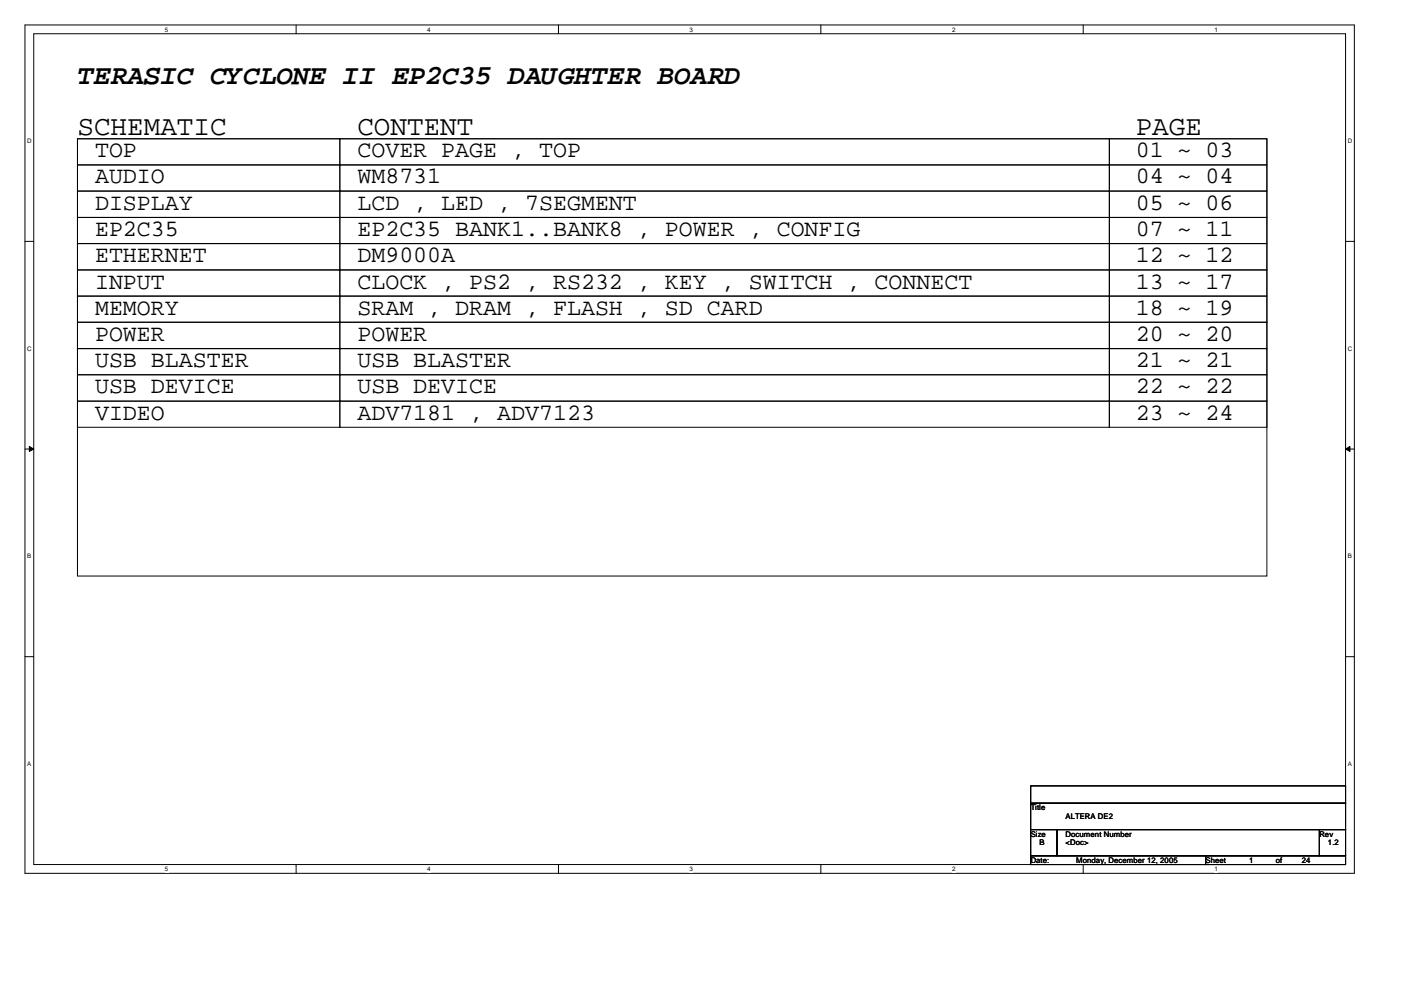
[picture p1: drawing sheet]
<svg xmlns="http://www.w3.org/2000/svg" width="297mm" height="210mm" viewBox="0 0 297 210" stroke-linecap="round" stroke-linejoin="round" font-family="sans-serif">
<defs><g id="words">
<g font-size="5.9">
<text x="16.4" y="17.7">TERASIC CYCLONE II EP2C35 DAUGHTER BOARD</text>
<text x="16.4" y="28.5">SCHEMATIC</text>
<text x="75.8" y="28.5">CONTENT</text>
<text x="240.8" y="28.5">PAGE</text>
</g>
<g font-size="5">
<text x="20.2" y="33.4">TOP</text>
<text x="75.8" y="33.4">COVER PAGE , TOP</text>
<text x="240.8" y="33.4">01 ~ 03</text>
<text x="20.2" y="38.9">AUDIO</text>
<text x="75.8" y="38.9">WM8731</text>
<text x="240.8" y="38.9">04 ~ 04</text>
<text x="20.2" y="44.4">DISPLAY</text>
<text x="75.8" y="44.4">LCD , LED , 7SEGMENT</text>
<text x="240.8" y="44.4">05 ~ 06</text>
<text x="20.2" y="50">EP2C35</text>
<text x="75.8" y="50">EP2C35 BANK1..BANK8 , POWER , CONFIG</text>
<text x="240.8" y="50">07 ~ 11</text>
<text x="20.2" y="55.6">ETHERNET</text>
<text x="75.8" y="55.6">DM9000A</text>
<text x="240.8" y="55.6">12 ~ 12</text>
<text x="20.2" y="61.2">INPUT</text>
<text x="75.8" y="61.2">CLOCK , PS2 , RS232 , KEY , SWITCH , CONNECT</text>
<text x="240.8" y="61.2">13 ~ 17</text>
<text x="20.2" y="66.7">MEMORY</text>
<text x="75.8" y="66.7">SRAM , DRAM , FLASH , SD CARD</text>
<text x="240.8" y="66.7">18 ~ 19</text>
<text x="20.2" y="72.3">POWER</text>
<text x="20.2" y="77.9">USB BLASTER</text>
<text x="75.8" y="72.3">POWER</text>
<text x="75.8" y="77.9">USB BLASTER</text>
<text x="240.8" y="72.3">20 ~ 20</text>
<text x="240.8" y="77.9">21 ~ 21</text>
<text x="20.2" y="83.4">USB DEVICE</text>
<text x="75.8" y="83.4">USB DEVICE</text>
<text x="240.8" y="83.4">22 ~ 22</text>
<text x="20.2" y="89">VIDEO</text>
<text x="75.8" y="89">ADV7181 , ADV7123</text>
<text x="240.8" y="89">23 ~ 24</text>
</g>
<g font-size="1.7">
<text x="218.5" y="171.8">Title</text>
<text x="225.9" y="173.7">ALTERA DE2</text>
<text x="218.5" y="177.4">Size</text>
<text x="220.4" y="179.2">B</text>
<text x="225.9" y="179.2">&lt;Doc&gt;</text>
<text x="225.9" y="177.4">Document Number</text>
<text x="279.7" y="177.4">Rev</text>
<text x="281.6" y="179.2">1.2</text>
<text x="218.5" y="182.9">Date:</text>
<text x="228.2" y="182.9">Monday, December 12, 2005</text>
<text x="255.6" y="182.9">Sheet</text>
<text x="264.9" y="182.9">1</text>
<text x="270.5" y="182.9">of</text>
<text x="276" y="182.9">24</text>
</g>
<g font-size="1.3">
<text x="35" y="6.7">5</text>
<text x="90.6" y="6.7">4</text>
<text x="146.2" y="6.7">3</text>
<text x="201.8" y="6.7">2</text>
<text x="257.5" y="6.7">1</text>
<text x="5.8" y="30.4">D</text>
<text x="285.7" y="30.4">D</text>
<text x="5.8" y="74.4">C</text>
<text x="285.7" y="74.4">C</text>
<text x="5.8" y="118.4">B</text>
<text x="285.7" y="118.4">B</text>
<text x="5.8" y="162.4">A</text>
<text x="285.7" y="162.4">A</text>
<text x="35" y="184.7">5</text>
<text x="90.6" y="184.7">4</text>
<text x="146.2" y="184.7">3</text>
<text x="201.8" y="184.7">2</text>
<text x="257.5" y="184.7">1</text>
</g>
</g></defs>
<path d="M5.3 5.3h281.8v179.9h-281.8zM7.2 7.2h278.1v176.1h-278.1z" fill="none" stroke="#000" stroke-width=".21"/>
<g fill="#fff">
<path d="M35 5.5h.7v1.5h-.7z"/>
<path d="M35 183.5h.7v1.5h-.7z"/>
</g>
<path d="M62.8 5.3v1.9M62.8 183.3v1.9" fill="none" stroke="#000" stroke-width=".21"/>
<g fill="#fff">
<path d="M90.6 5.5h.7v1.5h-.7z"/>
<path d="M90.6 183.5h.7v1.5h-.7z"/>
</g>
<path d="M118.4 5.3v1.9M118.4 183.3v1.9" fill="none" stroke="#000" stroke-width=".21"/>
<g fill="#fff">
<path d="M146.2 5.5h.7v1.5h-.7z"/>
<path d="M146.2 183.5h.7v1.5h-.7z"/>
</g>
<path d="M174 5.3v1.9M174 183.3v1.9" fill="none" stroke="#000" stroke-width=".21"/>
<g fill="#fff">
<path d="M201.8 5.5h.8v1.5h-.8z"/>
<path d="M201.8 183.5h.8v1.5h-.8z"/>
</g>
<path d="M229.7 5.3v1.9M229.7 183.3v1.9" fill="none" stroke="#000" stroke-width=".21"/>
<g fill="#fff">
<path d="M257.5 5.5h.7v1.5h-.7z"/>
<path d="M257.5 183.5h.7v1.5h-.7z"/>
<path d="M5.8 29.2h.9v1.4h-.9z"/>
<path d="M285.7 29.2h1v1.4h-1z"/>
<path d="M5.8 73.2h.9v1.5h-.9z"/>
<path d="M285.7 73.2h1v1.5h-1z"/>
</g>
<path d="M5.3 51.2h1.9M285.3 51.2h1.8" fill="none" stroke="#000" stroke-width=".21"/>
<g fill="#fff">
<path d="M5.8 117.2h.8v1.5h-.8z"/>
<path d="M285.7 117.2h.9v1.5h-.9z"/>
</g>
<path d="M5.3 95.2h1.9M6.2 94.7l1 .5-1 .5zM285.3 95.2l.9-.5v1zM285.3 95.2h1.8" fill="none" stroke="#000" stroke-width=".21"/>
<path d="M6.2 94.7l1 .5-1 .5zM285.3 95.2l.9-.5v1z" fill="#000"/>
<g fill="#fff">
<path d="M5.8 161.2h.8v1.5h-.8z"/>
<path d="M285.7 161.2h.9v1.5h-.9z"/>
</g>
<g fill="none" stroke="#000" stroke-width=".21">
<path d="M16.4 29.4h252.2v92.7h-252.2zM16.4 29.4h55.7v5.6h-55.7zM16.4 35h55.7v5.5h-55.7zM72.1 29.4h163.1v5.6h-163.1zM72.1 35h163.1v5.5h-163.1zM235.2 29.4h33.4v5.6h-33.4zM235.2 35h33.4v5.5h-33.4zM16.4 40.5h55.7v5.6h-55.7zM16.4 46.1h55.7v5.5h-55.7zM16.4 51.6h55.7v5.6h-55.7zM16.4 57.2h55.7v5.6h-55.7zM72.1 40.5h163.1v5.6h-163.1z"/>
<path d="M72.1 46.1h163.1v5.5h-163.1zM72.1 51.6h163.1v5.6h-163.1zM72.1 57.2h163.1v5.6h-163.1zM235.2 40.5h33.4v5.6h-33.4zM235.2 46.1h33.4v5.5h-33.4zM235.2 51.6h33.4v5.6h-33.4zM235.2 57.2h33.4v5.6h-33.4zM16.4 62.8h55.7v5.5h-55.7zM16.4 68.3h55.7v5.6h-55.7zM16.4 73.9h55.7v5.6h-55.7zM16.4 79.5h55.7v5.5h-55.7zM72.1 62.8h163.1v5.5h-163.1z"/>
<path d="M72.1 68.3h163.1v5.6h-163.1zM72.1 73.9h163.1v5.6h-163.1zM72.1 79.5h163.1v5.5h-163.1zM235.2 62.8h33.4v5.5h-33.4zM235.2 68.3h33.4v5.6h-33.4zM235.2 73.9h33.4v5.6h-33.4zM235.2 79.5h33.4v5.5h-33.4zM16.4 85h55.7v5.6h-55.7zM72.1 85h163.1v5.6h-163.1zM235.2 85h33.4v5.6h-33.4zM5.3 139.2h1.9M285.3 139.2h1.8"/>
<path d="M218.5 166.6h66.8v3.7h-66.8zM218.5 170.3h66.8v5.6h-66.8zM218.5 175.9h5.6v5.5h-5.6zM224.1 175.9h55.6v5.5h-55.6zM279.7 175.9h5.6v5.5h-5.6zM218.5 181.4h37.1v1.9h-37.1zM255.6 181.4h29.7v1.9h-29.7z"/>
</g>
<use href="#words"/>
</svg>
